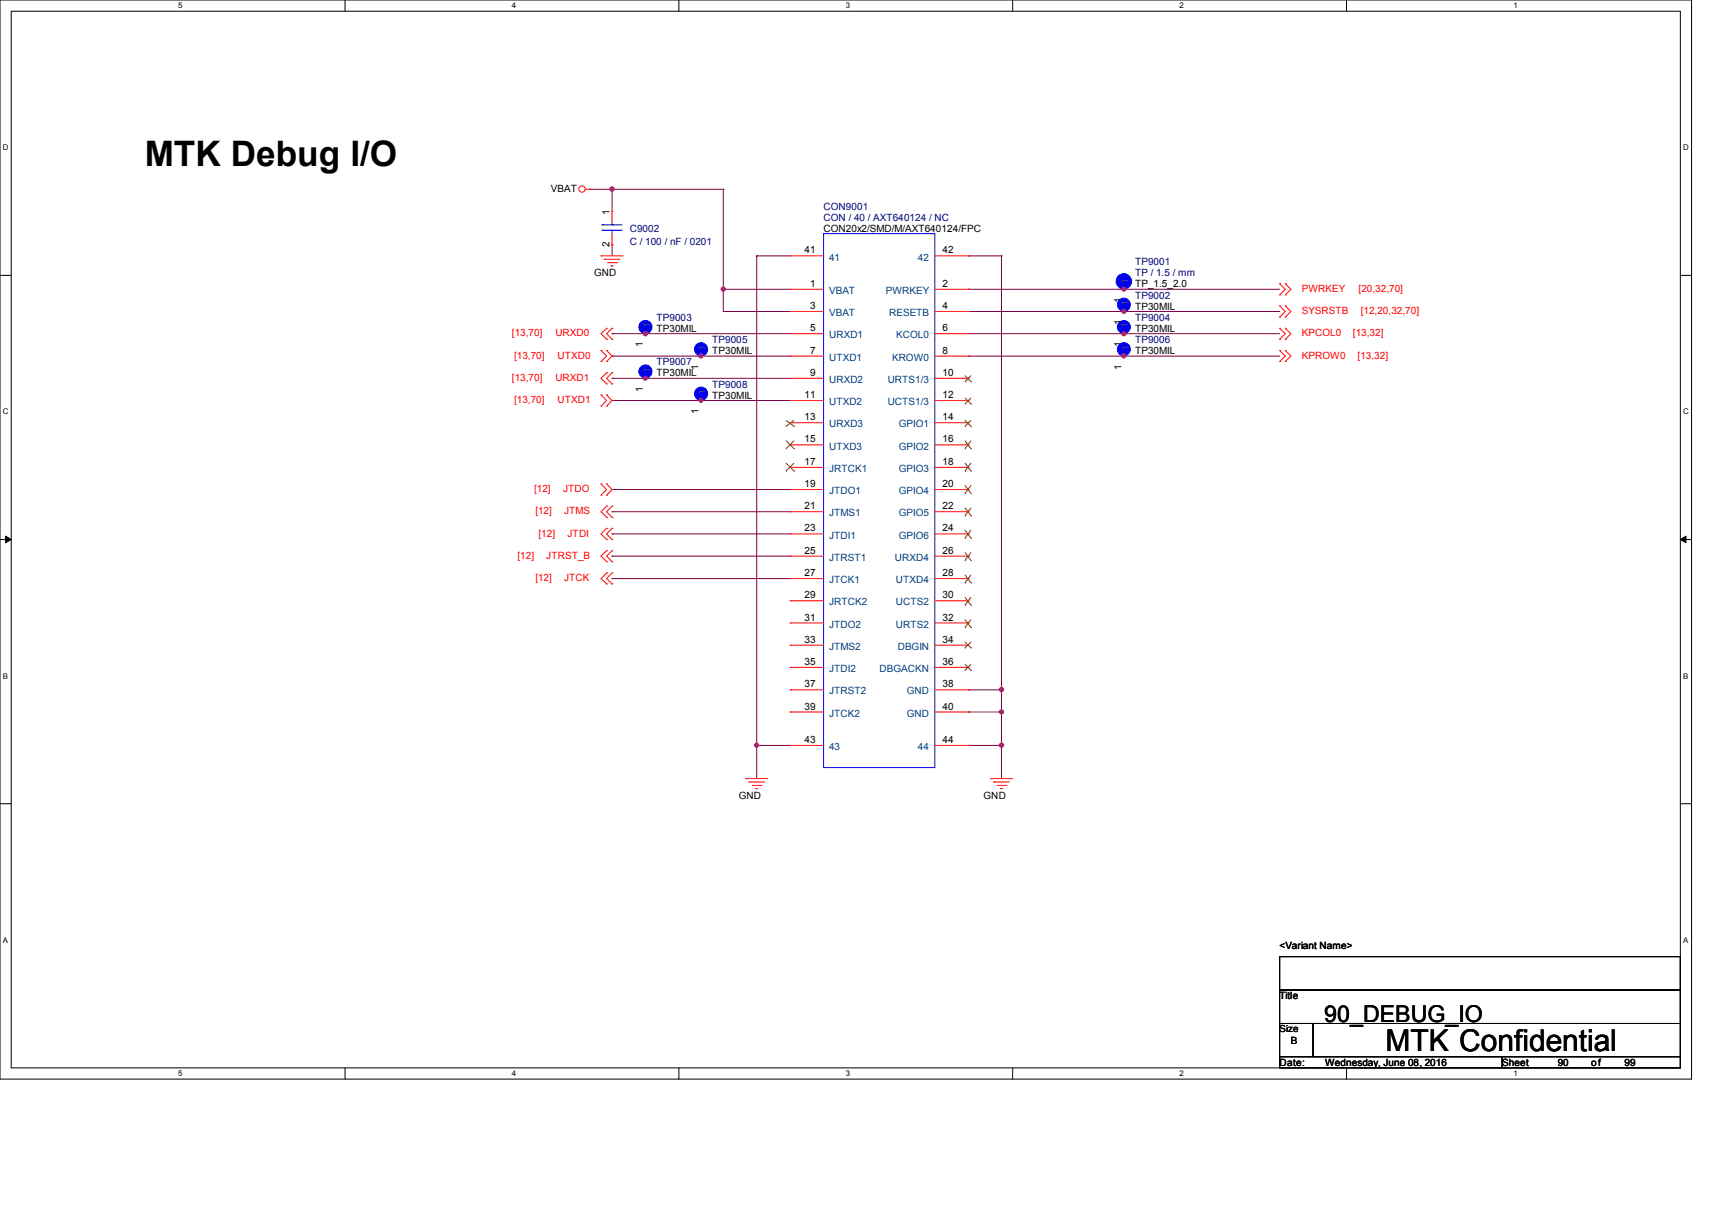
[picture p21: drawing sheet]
<svg xmlns="http://www.w3.org/2000/svg" width="297mm" height="210mm" viewBox="0 0 297 210" stroke-linecap="round" stroke-linejoin="round" font-family="sans-serif">
<defs><g id="words">
<text font-size="6.1" x="25.1" y="28.9">MTK Debug I/O</text>
<text font-size="5.2" x="240.4" y="182.5">MTK Confidential</text>
<text font-size="4" x="229.7" y="177.3">90_DEBUG_IO</text>
<g font-size="1.7">
<text x="95.6" y="33.3">VBAT</text>
<text x="105.7" y="37.3" transform="rotate(-90 105.7 37.3)">1</text>
<text x="142.9" y="40.2">CON20x2/SMD/M/AXT640124/FPC</text>
<text x="103.1" y="48">GND</text>
<text x="105.7" y="42.9" transform="rotate(-90 105.7 42.9)">2</text>
<text x="139.6" y="44">41</text>
<text x="163.5" y="44">42</text>
<text x="140.5" y="49.8">1</text>
<text x="140.5" y="53.6">3</text>
<text x="163.5" y="49.8">2</text>
<text x="163.5" y="53.6">4</text>
<text x="194.5" y="52.5" transform="rotate(-90 194.5 52.5)">1</text>
<text x="196.9" y="49.9">TP_1.5_2.0</text>
<text x="196.9" y="53.8">TP30MIL</text>
<text x="113.9" y="57.6">TP30MIL</text>
<text x="140.5" y="57.5">5</text>
<text x="163.5" y="57.5">6</text>
<text x="194.5" y="56.4" transform="rotate(-90 194.5 56.4)">1</text>
<text x="196.9" y="57.6">TP30MIL</text>
<text x="111.5" y="60.2" transform="rotate(-90 111.5 60.2)">1</text>
<text x="113.9" y="65.3">TP30MIL</text>
<text x="121.2" y="64.1" transform="rotate(-90 121.2 64.1)">1</text>
<text x="123.6" y="61.5">TP30MIL</text>
<text x="140.5" y="61.4">7</text>
<text x="140.5" y="65.2">9</text>
<text x="163.5" y="61.4">8</text>
<text x="163.5" y="65.2">10</text>
<text x="194.5" y="64.1" transform="rotate(-90 194.5 64.1)">1</text>
<text x="194.5" y="60.2" transform="rotate(-90 194.5 60.2)">1</text>
<text x="196.9" y="61.5">TP30MIL</text>
<text x="111.5" y="68" transform="rotate(-90 111.5 68)">1</text>
<text x="121.2" y="71.8" transform="rotate(-90 121.2 71.8)">1</text>
<text x="123.6" y="69.2">TP30MIL</text>
<text x="139.6" y="69.1">11</text>
<text x="163.5" y="69.1">12</text>
<text x="139.6" y="72.9">13</text>
<text x="139.6" y="76.8">15</text>
<text x="163.5" y="72.9">14</text>
<text x="163.5" y="76.8">16</text>
<text x="139.6" y="80.7">17</text>
<text x="163.5" y="80.7">18</text>
<text x="139.6" y="84.5">19</text>
<text x="139.6" y="88.4">21</text>
<text x="163.5" y="88.4">22</text>
<text x="163.5" y="84.5">20</text>
<text x="139.6" y="92.2">23</text>
<text x="163.5" y="92.2">24</text>
<text x="139.6" y="96.1">25</text>
<text x="139.6" y="100">27</text>
<text x="163.5" y="96.1">26</text>
<text x="163.5" y="100">28</text>
<text x="139.6" y="103.8">29</text>
<text x="139.6" y="107.7">31</text>
<text x="163.5" y="103.8">30</text>
<text x="163.5" y="107.7">32</text>
<text x="139.6" y="111.5">33</text>
<text x="163.5" y="111.5">34</text>
<text x="139.6" y="115.4">35</text>
<text x="139.6" y="119.3">37</text>
<text x="163.5" y="115.4">36</text>
<text x="163.5" y="119.3">38</text>
<text x="139.6" y="123.1">39</text>
<text x="163.5" y="123.1">40</text>
<text x="139.6" y="128.9">43</text>
<text x="163.5" y="128.9">44</text>
<text x="128.2" y="138.7">GND</text>
<text x="170.6" y="138.7">GND</text>
<text x="222" y="164.8">&lt;Variant Name&gt;</text>
<text x="222" y="173.4">Title</text>
<text x="222" y="179.2">Size</text>
<text x="222" y="185">Date:</text>
<text x="223.9" y="181.1">B</text>
<text x="229.9" y="185">Wednesday, June 08, 2016</text>
<text x="260.6" y="185">Sheet</text>
<text x="270.2" y="185">90</text>
<text x="276.1" y="185">of</text>
<text x="281.8" y="185">99</text>
</g>
<g font-size="1.7" fill="#000080">
<text x="109.3" y="40.2">C9002</text>
<text x="142.9" y="36.4">CON9001</text>
<text x="142.9" y="38.3">CON / 40 / AXT640124 / NC</text>
<text x="109.3" y="42.5">C / 100 / nF / 0201</text>
<text x="196.9" y="46">TP9001</text>
<text x="196.9" y="48">TP / 1.5 / mm</text>
<text x="196.9" y="51.8">TP9002</text>
<text x="113.9" y="55.7">TP9003</text>
<text x="123.6" y="59.5">TP9005</text>
<text x="196.9" y="55.7">TP9004</text>
<text x="196.9" y="59.5">TP9006</text>
<text x="113.9" y="63.4">TP9007</text>
<text x="123.6" y="67.3">TP9008</text>
</g>
<g font-size="1.7" fill="#004080">
<text x="143.8" y="45.2">41</text>
<text x="159.2" y="45.2">42</text>
<text x="143.8" y="51">VBAT</text>
<text x="153.7" y="51">PWRKEY</text>
<text x="195.8" y="53.1" transform="rotate(-90 195.8 53.1)">1</text>
<text x="195.8" y="49.2" transform="rotate(-90 195.8 49.2)">1</text>
<text x="112.8" y="56.9" transform="rotate(-90 112.8 56.9)">1</text>
<text x="143.8" y="54.9">VBAT</text>
<text x="143.8" y="58.7">URXD1</text>
<text x="154.2" y="54.9">RESETB</text>
<text x="155.5" y="58.7">KCOL0</text>
<text x="195.8" y="56.9" transform="rotate(-90 195.8 56.9)">1</text>
<text x="112.8" y="64.7" transform="rotate(-90 112.8 64.7)">1</text>
<text x="122.4" y="60.8" transform="rotate(-90 122.4 60.8)">1</text>
<text x="143.8" y="62.6">UTXD1</text>
<text x="154.8" y="62.6">KROW0</text>
<text x="195.8" y="60.8" transform="rotate(-90 195.8 60.8)">1</text>
<text x="122.4" y="68.5" transform="rotate(-90 122.4 68.5)">1</text>
<text x="143.8" y="66.5">URXD2</text>
<text x="143.8" y="70.3">UTXD2</text>
<text x="154" y="66.5">URTS1/3</text>
<text x="154" y="70.3">UCTS1/3</text>
<text x="143.8" y="74.2">URXD3</text>
<text x="155.9" y="74.2">GPIO1</text>
<text x="143.8" y="78">UTXD3</text>
<text x="143.8" y="81.9">JRTCK1</text>
<text x="155.9" y="78">GPIO2</text>
<text x="155.9" y="81.9">GPIO3</text>
<text x="143.8" y="85.8">JTDO1</text>
<text x="143.8" y="89.6">JTMS1</text>
<text x="155.9" y="89.6">GPIO5</text>
<text x="155.9" y="85.8">GPIO4</text>
<text x="143.8" y="93.5">JTDI1</text>
<text x="155.9" y="93.5">GPIO6</text>
<text x="143.8" y="97.3">JTRST1</text>
<text x="143.8" y="101.2">JTCK1</text>
<text x="155.3" y="97.3">URXD4</text>
<text x="155.4" y="101.2">UTXD4</text>
<text x="143.8" y="105.1">JRTCK2</text>
<text x="155.4" y="105.1">UCTS2</text>
<text x="143.8" y="108.9">JTDO2</text>
<text x="143.8" y="112.8">JTMS2</text>
<text x="155.4" y="108.9">URTS2</text>
<text x="155.7" y="112.8">DBGIN</text>
<text x="143.8" y="116.6">JTDI2</text>
<text x="152.6" y="116.6">DBGACKN</text>
<text x="143.8" y="120.5">JTRST2</text>
<text x="143.8" y="124.4">JTCK2</text>
<text x="157.3" y="120.5">GND</text>
<text x="157.3" y="124.4">GND</text>
<text x="143.8" y="130.2">43</text>
<text x="159.2" y="130.2">44</text>
</g>
<g font-size="1.7" fill="#f00">
<text x="225.9" y="50.7">PWRKEY</text>
<text x="235.7" y="50.7">[20,32,70]</text>
<text x="88.8" y="58.4">[13,70]</text>
<text x="96.3" y="58.4">URXD0</text>
<text x="225.9" y="58.4">KPCOL0</text>
<text x="225.9" y="54.5">SYSRSTB</text>
<text x="234.7" y="58.4">[13,32]</text>
<text x="236.1" y="54.5">[12,20,32,70]</text>
<text x="89.2" y="62.2">[13,70]</text>
<text x="96.7" y="62.2">UTXD0</text>
<text x="225.9" y="62.2">KPROW0</text>
<text x="235.5" y="62.2">[13,32]</text>
<text x="88.8" y="66.1">[13,70]</text>
<text x="89.2" y="70">[13,70]</text>
<text x="96.3" y="66.1">URXD1</text>
<text x="96.7" y="70">UTXD1</text>
<text x="92.7" y="85.4">[12]</text>
<text x="92.9" y="89.3">[12]</text>
<text x="97.7" y="85.4">JTDO</text>
<text x="97.9" y="89.3">JTMS</text>
<text x="93.4" y="93.1">[12]</text>
<text x="98.5" y="93.1">JTDI</text>
<text x="89.8" y="97">[12]</text>
<text x="92.9" y="100.8">[12]</text>
<text x="94.8" y="97">JTRST_B</text>
<text x="97.9" y="100.8">JTCK</text>
</g>
<g font-size="1.4">
<text x="30.9" y="1.4">5</text>
<text x="88.8" y="1.4">4</text>
<text x="146.7" y="1.4">3</text>
<text x="204.6" y="1.4">2</text>
<text x="262.6" y="1.4">1</text>
<text x=".5" y="26.1">D</text>
<text x="292" y="26.1">D</text>
<text x=".5" y="71.9">C</text>
<text x="292" y="71.9">C</text>
<text x=".5" y="117.8">B</text>
<text x="292" y="117.8">B</text>
<text x=".5" y="163.6">A</text>
<text x="292" y="163.6">A</text>
<text x="30.9" y="186.8">5</text>
<text x="88.8" y="186.8">4</text>
<text x="146.7" y="186.8">3</text>
<text x="204.6" y="186.8">2</text>
<text x="262.6" y="186.8">1</text>
</g>
</g></defs>
<path d="M0 0h293.5v187.3h-293.5zM1.9 1.9h289.6v183.4h-289.6z" fill="none" stroke="#000" stroke-width=".17"/>
<g fill="#fff">
<path d="M30.9 .2h.8v1.5h-.8z"/>
<path d="M30.9 185.5h.8v1.6h-.8z"/>
</g>
<path d="M59.9 0v1.9M59.9 185.3v2" fill="none" stroke="#000" stroke-width=".17"/>
<g fill="#fff">
<path d="M88.8 .2h.8v1.5h-.8z"/>
<path d="M88.8 185.5h.8v1.6h-.8z"/>
</g>
<path d="M117.8 0v1.9M117.8 185.3v2" fill="none" stroke="#000" stroke-width=".17"/>
<g fill="#fff">
<path d="M146.7 .2h.8v1.5h-.8z"/>
<path d="M146.7 185.5h.8v1.6h-.8z"/>
</g>
<path d="M175.7 0v1.9M175.7 185.3v2" fill="none" stroke="#000" stroke-width=".17"/>
<g fill="#fff">
<path d="M204.6 .2h.8v1.5h-.8z"/>
<path d="M204.6 185.5h.8v1.6h-.8z"/>
</g>
<path d="M233.6 0v1.9M233.6 185.3v2" fill="none" stroke="#000" stroke-width=".17"/>
<g fill="#fff">
<path d="M262.6 .2h.7v1.5h-.7z"/>
<path d="M262.6 185.5h.7v1.6h-.7z"/>
<path d="M.5 24.8h1v1.6h-1z"/>
<path d="M292 24.8h1v1.6h-1z"/>
<path d="M.5 70.7h1v1.5h-1z"/>
<path d="M292 70.7h1v1.5h-1z"/>
</g>
<path d="M0 47.8h1.9M291.5 47.8h2" fill="none" stroke="#000" stroke-width=".17"/>
<g fill="#fff">
<path d="M.5 116.5h.9v1.6h-.9z"/>
<path d="M292 116.5h.9v1.6h-.9z"/>
</g>
<path d="M0 93.6h1.9M291.5 93.6h2" fill="none" stroke="#000" stroke-width=".17"/>
<path d="M1 93l.9 .6-.9 .6zM291.5 93.6l1-.6v1.2z" fill="#000" stroke="#000" stroke-width=".17"/>
<g fill="#fff">
<path d="M.5 162.4h.9v1.5h-.9z"/>
<path d="M292 162.4h.9v1.5h-.9z"/>
</g>
<path d="M0 139.5h1.9M291.5 139.5h2M222 166h69.5v5.8h-69.5zM222 171.8h69.5v5.8h-69.5zM222 177.6h5.8v5.8h-5.8zM227.8 177.6h63.7v5.8h-63.7zM222 183.4h38.6v1.9h-38.6zM260.6 183.4h30.9v1.9h-30.9z" fill="none" stroke="#000" stroke-width=".17"/>
<g fill="none" stroke="#800040" stroke-width=".17">
<path d="M102.3 32.9h.1M102.3 32.9h23.2M106.2 32.9h.1M106.2 32.9v3.8M125.5 32.9h.1M125.5 32.9v21.2M106.2 42.5h.1M106.2 57.9h.1M106.2 57.9h30.9M106.2 42.5v1.9M112 57.9h.1M125.5 50.2h.1"/>
<path d="M125.5 54.1h.1M125.5 54.1h11.6M125.5 50.2h11.6M131.3 44.4h.1M131.3 44.4h5.8M131.3 44.4v90.7M168 57.9h.1M168 54.1h.1M168 50.2h.1M168 44.4h.1M168 54.1h54M168 57.9h54"/>
<path d="M168 50.2h54M168 44.4h5.7M173.7 44.4h.1M173.7 44.4v90.7M195 54.1h.1M195 57.9h.1M195 50.2h.1M106.2 61.8h.1M106.2 65.7h.1M106.2 69.5h.1M106.2 61.8h30.9M106.2 69.5h30.9"/>
<path d="M106.2 65.7h30.9M112 65.7h.1M121.6 61.8h.1M121.6 69.5h.1M168 61.8h.1M168 61.8h54M195 61.8h.1M106.2 96.5h.1M106.2 92.7h.1M106.2 88.8h.1M106.2 85h.1M106.2 96.5h30.9"/>
<path d="M106.2 92.7h30.9M106.2 88.8h30.9M106.2 85h30.9M106.2 100.4h.1M106.2 100.4h30.9M168 119.7h.1M168 119.7h5.7M173.7 119.7h.1M131.3 129.4h.1M131.3 129.4h5.8M168 129.4h.1M168 123.6h.1"/>
<path d="M168 129.4h5.7M168 123.6h5.7M173.7 129.4h.1M173.7 123.6h.1"/>
</g>
<g fill="#f0f" stroke="#f0f" stroke-width=".17">
<circle cx="195" cy="54" r=".36"/>
<circle cx="195" cy="57.9" r=".37"/>
<circle cx="195" cy="61.8" r=".37"/>
<circle cx="173.7" cy="129.3" r=".38"/>
<circle cx="173.7" cy="119.7" r=".38"/>
<circle cx="173.7" cy="123.5" r=".37"/>
<circle cx="131.2" cy="129.3" r=".37"/>
<circle cx="106.2" cy="32.8" r=".38"/>
<circle cx="125.5" cy="50.2" r=".37"/>
<circle cx="111.9" cy="57.9" r=".37"/>
<circle cx="121.6" cy="61.8" r=".37"/>
<circle cx="112" cy="65.6" r=".36"/>
<circle cx="121.6" cy="69.5" r=".36"/>
<circle cx="195" cy="50.2" r=".36"/>
</g>
<g fill="none" stroke="#f00" stroke-width=".17">
<path d="M101.6 32.9h.7M102.3 32.9h.1M106.2 36.7h.1M106.2 36.7v1.9M104.3 44.4h.1M104.3 44.4h3.8M104.8 45h.1M104.8 45h2.7M105.2 57h.1M105.2 58.9h.1M105.2 57l-.9 .9 .9 1M105.4 45.6h1.6"/>
<path d="M106 46.1h.1M106 46.1h.4M106.2 57h.1M106.2 58.9h.1M106.2 42.5h.1M106.2 57l-1 .9 1 1M106.2 40.6v1.9M107 45.6h.1M112 57.9h.1M137.1 50.2h.1M137.1 54.1h.1M137.1 57.9h.1"/>
<path d="M137.1 44.4h.1M137.1 44.4h5.8M137.1 50.2h5.8M137.1 54.1h5.8M137.1 57.9h5.8M162.2 44.4h5.8M162.2 50.2h5.8M162.2 54.1h5.8M162.2 57.9h5.8M168 50.2h.1M168 54.1h.1M168 57.9h.1"/>
<path d="M168 44.4h.1M195 57.9h.1M195 50.2h.1M195 54.1h.1M222 51.2h.1M222 49.2h.1M222 58.9h.1M222 57h.1M222 55h.1M222 53.1h.1M222 49.2l1 1-1 1M222 57l1 .9-1 1"/>
<path d="M222 53.1l1 1-1 .9M223 51.2h.1M223 49.2h.1M223 58.9h.1M223 57h.1M223 55h.1M223 53.1h.1M223 49.2l.9 1-.9 1M223 57l.9 .9-.9 1M223 53.1l.9 1-.9 .9M104.3 60.8h.1M104.3 62.7h.1"/>
<path d="M104.3 68.5h.1M104.3 70.5h.1M104.3 60.8l.9 1-.9 .9M104.3 68.5l.9 1-.9 1M105.2 62.7h.1M105.2 60.8h.1M105.2 70.5h.1M105.2 68.5h.1M105.2 64.7h.1M105.2 66.6h.1M105.2 60.8l1 1-1 .9M105.2 68.5l1 1-1 1"/>
<path d="M105.2 64.7l-.9 1 .9 .9M106.2 64.7h.1M106.2 66.6h.1M106.2 64.7l-1 1 1 .9M112 65.7h.1M121.6 61.8h.1M121.6 69.5h.1M137.1 61.8h.1M137.1 65.7h.1M137.1 69.5h.1M137.1 73.4h.1M137.1 77.2h.1"/>
<path d="M137.1 61.8h5.8M137.1 65.7h5.8M137.1 69.5h5.8M137.1 73.4h5.8M137.1 77.2h5.8M162.2 61.8h5.8M162.2 65.7h5.8M162.2 69.5h5.8M162.2 73.4h5.8M162.2 77.2h5.8M168 61.8h.1M168 65.7h.1"/>
<path d="M168 69.5h.1M168 73.4h.1M168 77.2h.1M195 61.8h.1M222 62.7h.1M222 60.8h.1M222 60.8l1 1-1 .9M223 62.7h.1M223 60.8h.1M223 60.8l.9 1-.9 .9M104.3 84h.1M104.3 85.9h.1"/>
<path d="M104.3 84l.9 1-.9 .9M105.2 85.9h.1M105.2 84h.1M105.2 87.8h.1M105.2 89.8h.1M105.2 91.7h.1M105.2 93.6h.1M105.2 95.6h.1M105.2 97.5h.1M105.2 99.4h.1M105.2 84l1 1-1 .9M105.2 87.8l-.9 1 .9 1"/>
<path d="M105.2 91.7l-.9 1 .9 .9M105.2 95.6l-.9 .9 .9 1M105.2 99.4l-.9 1 .9 .9M106.2 87.8h.1M106.2 89.8h.1M106.2 91.7h.1M106.2 93.6h.1M106.2 95.6h.1M106.2 97.5h.1M106.2 99.4h.1M106.2 87.8l-1 1 1 1M106.2 91.7l-1 1 1 .9"/>
<path d="M106.2 95.6l-1 .9 1 1M106.2 99.4l-1 1 1 .9M137.1 81.1h.1M137.1 85h.1M137.1 88.8h.1M137.1 92.7h.1M137.1 96.5h.1M137.1 81.1h5.8M137.1 85h5.8M137.1 88.8h5.8M137.1 92.7h5.8M137.1 96.5h5.8"/>
<path d="M162.2 81.1h5.8M162.2 85h5.8M162.2 88.8h5.8M162.2 92.7h5.8M162.2 96.5h5.8M168 88.8h.1M168 92.7h.1M168 96.5h.1M168 81.1h.1M168 85h.1M105.2 101.3h.1M106.2 101.3h.1"/>
<path d="M137.1 100.4h.1M137.1 104.3h.1M137.1 108.1h.1M137.1 112h.1M137.1 115.8h.1M137.1 119.7h.1M137.1 100.4h5.8M137.1 104.3h5.8M137.1 108.1h5.8M137.1 112h5.8M137.1 115.8h5.8M137.1 119.7h5.8"/>
<path d="M162.2 100.4h5.8M162.2 104.3h5.8M162.2 108.1h5.8M162.2 112h5.8M162.2 115.8h5.8M162.2 119.7h5.8M168 100.4h.1M168 104.3h.1M168 108.1h.1M168 112h.1M168 115.8h.1M168 119.7h.1"/>
<path d="M129.4 135.1h.1M129.4 135.1h3.8M129.9 135.7h.1M129.9 135.7h2.7M130.5 136.3h1.5M131.1 136.9h.1M131.1 136.9h.4M132 136.3h.1M137.1 123.6h.1M137.1 129.4h.1M137.1 123.6h5.8M137.1 129.4h5.8"/>
<path d="M162.2 123.6h5.8M162.2 129.4h5.8M168 123.6h.1M168 129.4h.1M171.8 135.1h.1M171.8 135.1h3.9M172.4 135.7h.1M172.4 135.7h2.7M173 136.3h1.5M173.6 136.9h.1M173.6 136.9h.3M174.5 136.3h.1"/>
<circle cx="101" cy="32.8" r=".55"/>
</g>
<g fill="#00f" stroke="#00f" stroke-width=".17">
<circle cx="121.6" cy="60.6" r="1.14"/>
<circle cx="195" cy="56.7" r="1.12"/>
<circle cx="195" cy="48.8" r="1.33"/>
<circle cx="195" cy="52.9" r="1.13"/>
<circle cx="112" cy="56.8" r="1.13"/>
<circle cx="121.6" cy="68.3" r="1.14"/>
<circle cx="195" cy="60.6" r="1.13"/>
<circle cx="112" cy="64.5" r="1.14"/>
</g>
<path d="M104.4 40h.1M104.4 39h.1M104.4 40h3.5M104.4 39h3.5M106.2 39h.1M106.2 40h.1M106.2 38.6v.4M106.2 40v.6M142.9 40.6h19.3v92.6h-19.3z" fill="none" stroke="#00f" stroke-width=".17"/>
<g fill="none" stroke="#804000" stroke-width=".17">
<path d="M136.3 74h.1M136.3 77.9h.1M136.3 72.9l1.5 1.1M136.3 76.5l1.5 1.4M137.8 74h.1M137.8 77.9h.1M137.8 72.9l-1.5 1.1M137.8 76.5l-1.5 1.4M167.4 66.2h.1M167.4 70.1h.1M167.4 74h.1M167.4 77.9h.1"/>
<path d="M167.4 65.2l1.1 1M167.4 69.1l1.1 1M167.4 72.9l1.1 1.1M167.4 76.5l1.1 1.4M168.5 66.2h.1M168.5 70.1h.1M168.5 74h.1M168.5 77.9h.1M168.5 65.2l-1.1 1M168.5 69.1l-1.1 1M168.5 72.9l-1.1 1.1M168.5 76.5l-1.1 1.4"/>
<path d="M136.3 81.8h.1M136.3 80.4l1.5 1.4M137.8 81.8h.1M137.8 80.4l-1.5 1.4M167.4 89.5h.1M167.4 93.4h.1M167.4 97.3h.1M167.4 81.8h.1M167.4 85.6h.1M167.4 88.1l1.1 1.4M167.4 92l1.1 1.4M167.4 95.9l1.1 1.4"/>
<path d="M167.4 99.8l1.1 1.4M167.4 80.4l1.1 1.4M167.4 84.2l1.1 1.4M168.5 89.5h.1M168.5 93.4h.1M168.5 97.3h.1M168.5 81.8h.1M168.5 85.6h.1M168.5 88.1l-1.1 1.4M168.5 92l-1.1 1.4M168.5 95.9l-1.1 1.4M168.5 99.8l-1.1 1.4"/>
<path d="M168.5 80.4l-1.1 1.4M168.5 84.2l-1.1 1.4M167.4 101.2h.1M167.4 105h.1M167.4 108.9h.1M167.4 112.5h.1M167.4 116.3h.1M167.4 103.6l1.1 1.4M167.4 107.5l1.1 1.4M167.4 111.4l1.1 1.1M167.4 115.3l1.1 1M168.5 101.2h.1"/>
<path d="M168.5 105h.1M168.5 108.9h.1M168.5 112.5h.1M168.5 116.3h.1M168.5 103.6l-1.1 1.4M168.5 107.5l-1.1 1.4M168.5 111.4l-1.1 1.1M168.5 115.3l-1.1 1"/>
</g>
<use href="#words"/>
</svg>
